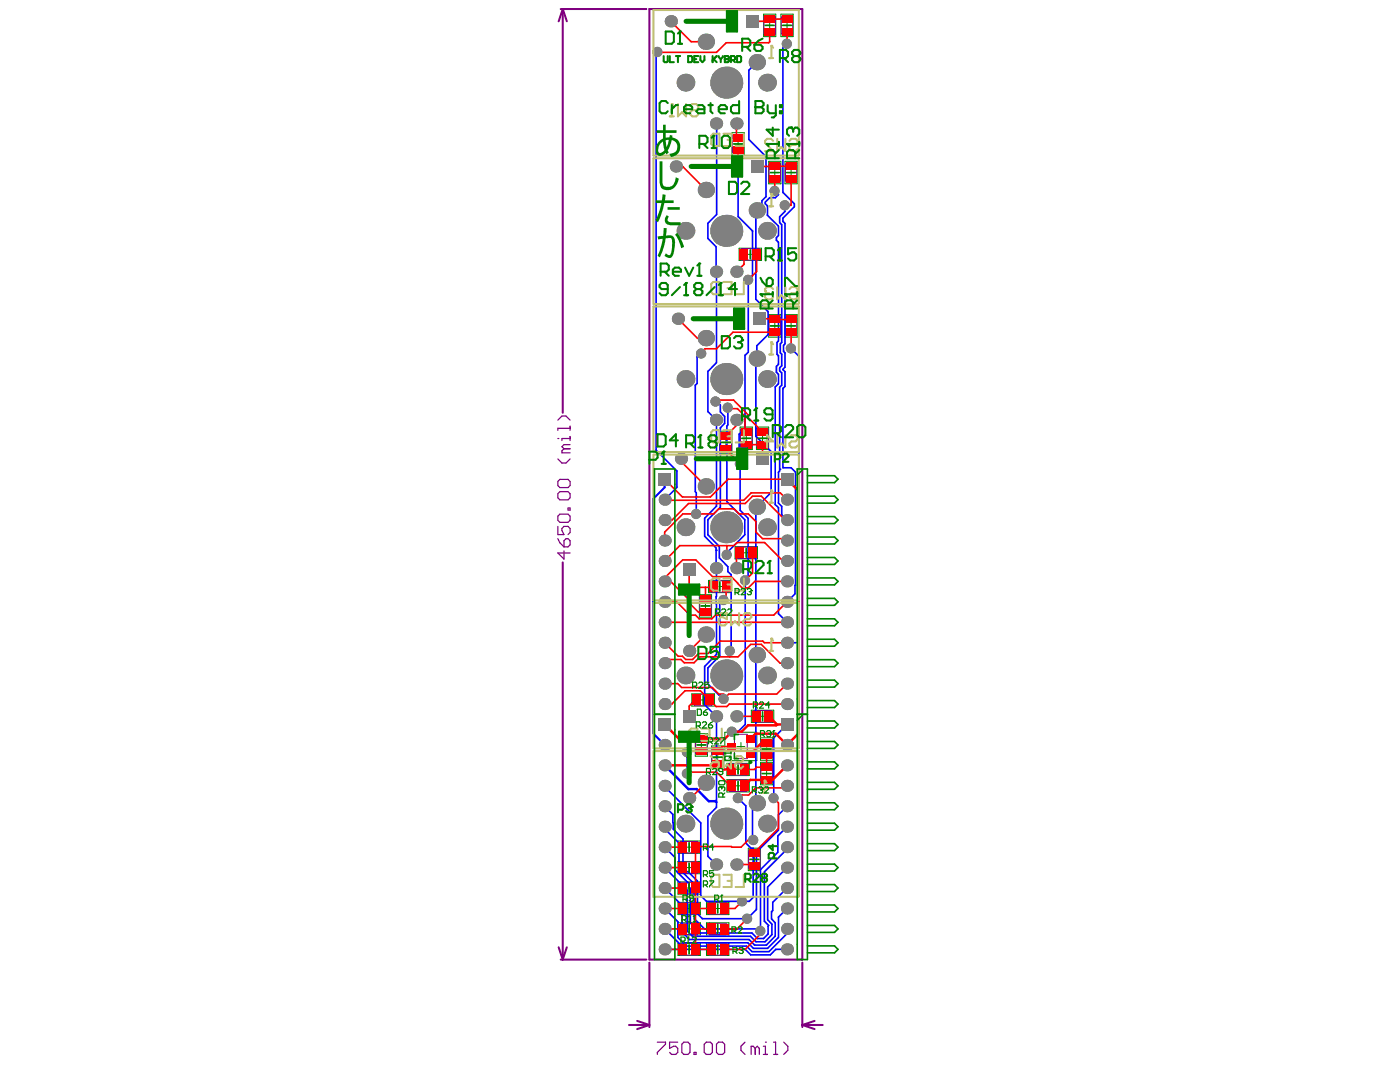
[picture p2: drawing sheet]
<svg xmlns="http://www.w3.org/2000/svg" width="267mm" height="203mm" viewBox="0 0 267 203" stroke-linecap="round" stroke-linejoin="round" font-family="sans-serif">
<g fill="none" stroke="#800080" stroke-width=".39">
<path d="M107 1.7h16.3M107.3 1.7l.8 2.4M107.3 1.7l-.7 2.4M107.3 1.7v77M123.9 1.7h29.1v181.2h-29.1zM107.3 107.2v75.7M106.6 180.6l.7 2.3M107 182.9h16.3M108.1 180.6l-.8 2.3M120 195.4h3.9M121.5 194.6l2.4 .8M123.9 183.5v12.3"/>
<path d="M123.9 195.4l-2.4 .8M153 183.5v12.3M153 195.4h3.9M153 195.4l2.4 .8M155.4 194.6l-2.4 .8"/>
</g>
<g fill="none" stroke="#008000" stroke-width=".19">
<path d="M145.7 2.7h2.3v4.3h-2.3zM146 4.8h1.6M146.8 4.1v1.5M149 2.7h2.3v4.3h-2.3zM149.3 4.8h1.6M150.1 4.1v1.5M139.6 25.3h2.4v4.3h-2.4zM140 27.4h1.6M140.8 26.7v1.5M146.6 30.8h2.4v4.2h-2.4zM147 32.9h1.6M147.8 32.1v1.6"/>
<path d="M149.7 30.8h2.4v4.2h-2.4zM150.1 32.9h1.6M150.9 32.1v1.6M141 47.3h4.3v2.4h-4.3zM142.3 48.5h1.6M143.1 47.7v1.6M146.6 60h2.4v4.3h-2.4zM149.7 60h2.4v4.3h-2.4zM147 62.1h1.6M147.8 61.3v1.6M150.1 62.1h1.6M150.9 61.3v1.6"/>
<path d="M137.3 82.2h2.3v4.3h-2.3zM137.7 84.3h1.5M138.5 83.6v1.5M141.2 81.4h2.3v4.3h-2.3zM141.6 83.6h1.5M142.3 82.8v1.5M144.3 81.4h2.3v4.3h-2.3zM144.7 83.6h1.5M145.5 82.8v1.5M133.4 113.4h2.3v4.2h-2.3zM133.8 115.5h1.5M134.6 114.7v1.6"/>
<path d="M135.2 110.6h4.2v2.4h-4.2zM136.5 111.8h1.6M137.3 111v1.6M140.2 104.2h4.3v2.3h-4.3zM141.6 105.4h1.5M142.3 104.6v1.6M132 132.3h4.3v2.3h-4.3zM132.6 139.9h2.4v4.2h-2.4zM133.4 133.4h1.5M134.1 132.6v1.6M138.3 139.6h6.1v5.4h-6.1zM143.3 135.4h4.3v2.3h-4.3z"/>
<path d="M144.7 136.5h1.5M145.5 135.8v1.5M133 142h1.6M133.8 141.2v1.6M135.7 142.2h2.4v4.3h-2.4zM136.1 144.3h1.6M136.9 143.6v1.5M138.7 145.5h4.2v2.3h-4.2zM138.7 148.6h4.2v2.4h-4.2zM140 149.8h1.6M140 146.7h1.6M140.6 142.3h1.5"/>
<path d="M140.8 145.9v1.6M140.8 149v1.6M141.3 141.5v1.6M145.1 145.3h2.3v4.3h-2.3zM145.1 140.6h2.3v4.3h-2.3zM145.5 147.5h1.5M145.5 142.8h1.5M146.2 142v1.6M146.2 146.7v1.5M129.3 160.3h4.3v2.4h-4.3zM129.3 164.2h4.3v2.3h-4.3zM129.3 168.1h4.3v2.3h-4.3z"/>
<path d="M129.3 172h4.3v2.3h-4.3zM129.3 175.9h4.3v2.3h-4.3zM129.3 179.8h4.3v2.3h-4.3zM130.7 173.2h1.5M130.7 177.1h1.5M130.7 169.3h1.5M130.7 165.4h1.5M130.7 161.5h1.5M131.5 160.7v1.6M131.5 164.6v1.6M131.5 168.5v1.6M131.5 172.4v1.6"/>
<path d="M131.5 176.3v1.5M134.8 172h4.2v2.3h-4.2zM134.8 175.9h4.2v2.3h-4.2zM134.8 179.8h4.2v2.3h-4.2zM136.1 173.2h1.6M136.1 177.1h1.6M136.9 172.4v1.6M136.9 176.3v1.5M142.7 161.7h2.4v4.3h-2.4zM143.1 163.8h1.6M143.9 163v1.6M130.7 181h1.5"/>
<path d="M131.5 180.2v1.5M136.1 181h1.6M136.9 180.2v1.5"/>
</g>
<g fill="none" stroke="#800080" stroke-width=".19">
<path d="M145.7 3.2h2.2v3.3h-2.2zM149 3.2h2.2v3.3h-2.2zM139.7 25.8h2.2v3.3h-2.2zM146.7 31.3h2.2v3.2h-2.2zM149.8 31.3h2.2v3.2h-2.2zM141.5 47.4h3.3v2.2h-3.3zM146.7 60.5h2.2v3.3h-2.2zM149.8 60.5h2.2v3.3h-2.2zM137.4 82.7h2.1v3.3h-2.1zM141.3 81.9h2.1v3.3h-2.1zM144.4 81.9h2.1v3.3h-2.1zM133.5 113.9h2.2v3.2h-2.2z"/>
<path d="M135.7 110.7h3.2v2.2h-3.2zM140.7 104.3h3.3v2.2h-3.3zM132.5 132.3h3.3v2.2h-3.3zM140.1 140h2.4v4.6h-2.4zM143.8 135.5h3.3v2.1h-3.3zM132.7 140.4h2.2v3.2h-2.2zM135.8 142.7h2.2v3.3h-2.2zM139.2 145.6h3.2v2.2h-3.2zM139.2 148.7h3.2v2.2h-3.2zM145.1 145.8h2.2v3.3h-2.2zM145.1 141.1h2.2v3.3h-2.2zM129.8 160.4h3.3v2.2h-3.3z"/>
<path d="M129.8 164.3h3.3v2.2h-3.3zM129.8 168.2h3.3v2.2h-3.3zM129.8 172.1h3.3v2.2h-3.3zM129.8 176h3.3v2.2h-3.3zM129.8 179.9h3.3v2.2h-3.3zM135.3 172.1h3.2v2.2h-3.2zM135.3 176h3.2v2.2h-3.2zM135.3 179.9h3.2v2.2h-3.2zM142.8 162.2h2.2v3.3h-2.2z"/>
</g>
<g fill="none" stroke="#800080" stroke-width=".23">
<path d="M106.4 83.6h.1M106.4 87.5l.8 .8h.8l.7-.8M106.4 80.1l.8-.8h.8l.7 .8M106.8 91.4h1.6l.3 .4v.8l-.3 .3h-1.6l-.4-.3v-.8zM106.8 93.7h1.6l.3 .4v.8l-.3 .4h-1.6l-.4-.4v-.8zM106.8 98h1.6l.3 .4v.8l-.3 .4h-1.6l-.4-.4v-.8zM107.6 85.5l-.4 .4v.4h1.5M107.6 85.5h1.1M108.4 96.8h.3v.4h-.3zM108.7 81.3v.7M108.7 83.2v.8M108.7 81.6h-2.3v.4"/>
<path d="M108.7 83.6h-1.5v.4M108.7 84.8h-1.1l-.4 .3 .4 .4M106.4 102.7l.4 .8 .8 .7M106.4 100.3v1.6h1.2l-.4-.8v-.4l.4-.4h.8l.3 .4v.8l-.3 .4M107.6 105v1.6l-1.2-1.2h2.3M108 102.7h.4l.3 .4v.8l-.3 .3h-.8v-1.1zM125.4 198.7h1.5v.3l-1.5 1.6v.4M129.3 198.7h-1.6v1.1l.8-.4h.4l.4 .4v.8l-.4 .4h-.8l-.4-.4M130.4 198.7h.8l.4 .3v1.6l-.4 .4h-.8l-.3-.4v-1.6zM134.7 198.7h.8l.4 .3v1.6l-.4 .4h-.8l-.4-.4v-1.6zM137.1 198.7h.7l.4 .3v1.6l-.4 .4h-.7l-.4-.4v-1.6zM142.1 198.7l-.8 .7v.8l.8 .8"/>
<path d="M144.1 199.8l-.4-.4h-.4v1.6M144.1 199.8v1.2M144.1 199.8l.3-.4 .4 .4v1.2M145.6 199.4h.4v1.6M146 198.7h.1M147.6 198.7h.3v2.3M149.5 198.7l.8 .7v.8l-.8 .8M132.4 200.6h.4v.4h-.4zM145.6 201h.8M147.6 201h.7"/>
</g>
<g fill="none" stroke="#00f" stroke-width=".31">
<path d="M125.4 9.9l-.2 .3M133 73.1l-.4 .3M133.6 67.2v.2M132.6 93.7l.2 .2M136.6 115l.1 .1M136.7 113.7l-.1 .1M137.1 132.5h.4M126.8 149.8v.1M126.8 157.6v.4M128.3 156.8l.1 1.3M136.7 152.9v1M129.3 178.7l1 1"/>
<path d="M130.1 177.7l1.4 1.4M130.3 165.5l.7 .7h.3M131.5 168.5v.7l.2 .2M133.1 174.2l.9 .9"/>
</g>
<path d="M136.5 152.7l.2 .2" fill="none" stroke="#00f" stroke-width=".47"/>
<circle cx="136.6" cy="108.3" r=".16" fill="#00f"/>
<path d="M136.6 104.4v.5M137.2 104.2v.9" fill="none" stroke="#00f" stroke-width=".31"/>
<circle cx="136.6" cy="104.9" r=".16" fill="#00f"/>
<g fill="none" stroke="#00f" stroke-width=".31">
<path d="M136.6 23.5l.1 .2M146.1 37.5l-.8 .8v.9M146.8 37.7l-.8 .8v.3l.4 .4M136.6 51.8l.1 .1M144.4 40.1l-.2 .2M137.4 78.5l.8 .9M138.8 77.7h.1M142.7 67.1l-.6 .6M144.4 68.4l-.2 .1M138.2 80.7l-.8 .9M138.8 81l-.1 .2M149.1 96.5v1.6"/>
<path d="M138.8 109l.7 .5M142.7 110.1l-.5 .5M139.6 139.5h1.2M144.2 124.7l.2 .2-.2 .2M143.6 160l.1 .1M144.2 152.9l.2 .2-.8 .9M143.2 178.5l1 1M143.3 161.7h.4M143.4 177.8l1.1 1.1M143.7 171.1l-.8 .7M145.8 175.6l.8 .8-.1 .2M146.4 175.3l.8 .9"/>
<path d="M146.5 178l-.8 .9M147.2 178.2l-1.3 1.3M147.4 172v1.6l-.2 .2M142.2 181l1 1M148 181h2.1"/>
</g>
<circle cx="148.7" cy="89.4" r=".16" fill="#00f"/>
<g fill="none" stroke="#00f" stroke-width=".31">
<path d="M125.2 10.2v75.6l3.9 4v3.1l-2.3 2.3M144.4 11.9l-1.5 1.5v13.2l3.2 3.3v7.6M150.1 8.3l-.8 .8v27.6l2.2 2.2v.5l-2.2 2.2v.6l.4 .4v22.9l-.2 .3v1.2l.2 .3v2.7l-.4 .4 .4 .4v2.9l-.4 .3v15.2h1.6l.9 .8v21.5l-.2 .1v1.6l-1.5 1.5M136.7 23.7v17.2l-1.7 1.7v2.8l1.6 1.6v4.8M140.8 31.5v9.8l2.8 2.7v8.5l-.9 .9v13.7M145.3 39.2l-.9 .9M146.4 39.2v1.8l2.1 2.1v1.8l-.4 .4v.5l.4 .4v18.8l-.3 .3v2.2l.3 .3v1.6l-.4 .4v1.2l.4 .4v1.7l-.6 .7v22.4l.6 .6v20.2l1.6 1.6M147.8 36.4l.7 .7-.6 .6h-1.1M150.7 38.9l.2 .2h-1.2v1.2l-1 1v1.1l.4 .4v22.5l-.3 .2v1.8l.3 .2v2.2l-.4 .4v.6l.4 .4v2.3l-.4 .4v15.9l-.2 .3v5.9l.6 .6M136.7 51.9v17.2l-1.7 1.7v7.6l1.7 1.7v16.4l-2.3 2.3v3.4l2.2 2.2M144.2 40.3v16.8l2.3 2.3v4.4l-2.1 2.1v2.5M132.6 73.4v20.3"/>
<path d="M133.6 67.4l-.6 .6v5.1M137.3 77.1l.1 1.4M138.2 79.4v1.3M138.8 77.7v3.3M142.1 67.7v13.9l-1.1 1.2v5M144.2 68.5v14.7l2.9 2.9v7.8l-2.9 2.9v27.9M150.9 66.4l1.5 1.5-.1 54.8-.2-.2h-2M132.8 93.9v4.1M137.4 81.6v15.1l-2.4 2.4v2.8l2.2 2.3M138.7 81.2v14.4l3.4 3.5v2.8l-3.4 3.5v.4M141.2 88.4v8.9l1.5 1.5v11.3M149.1 98.1l1 1"/>
<path d="M136.6 104.9l.1 8.8M136.6 113.8v1.2M136.7 115.1v9.6l-2.3 2.3v7.3l2.3 2.3v16.3M137.2 105.2v1.1l1.6 1.7v1M137.3 115.1v9.9l-2.3 2.3v3.1l2.1 2.1M139.5 109.5v14.3M142.2 110.6v27.5l-1.4 1.4M144.2 125.1v27.8M150.1 138.1l-2.5 2.5v11.5M126.8 153.7l1.5 1.5v1.6M126.8 149.9l6.9 6.9v13.9l1.1 1.1h8.1M128.4 158.1l1.9 1.8v5.6"/>
<path d="M131.1 143.4v4.1M136.7 153.9l-1.7 1.7v7.6l1.6 1.6M140.8 152.1l1.5 1.5v7.1l1 1M143.6 154v6M150.1 153.7l-1.6 1.6v2.9l-4.2 4.3v10.9l-1.8 1.7h-8.5M150.1 157.6l-1.7 1.7v3.2l-3.3 3.3v11.7l-.4-.4h-10.3l-2-2v-6.6l-2.9-2.9v-4.9l-2.7-2.7M126.8 161.5l1.9 1.9v2.4l2.8 2.7M126.8 173.2l2.5 2.5v3M126.8 165.4l4.3 4.3v7.8l1 1h11.1M126.8 177.1l3.3 3.2h12.3l1 1.1h3.3l3.4-3.4v-.9M126.8 169.3l3.3 3.3v5.1M131.3 166.2l1.8 1.8v6.2"/>
<path d="M131.7 169.4v6.5l1.9 1.9h9.8M143.7 161.7v9.4M144.2 179.5h1.7M144.5 178.9h1.2M146.5 176.6v1.4M147.2 173.8v1.4l.7 .7v2.5l-1.7 1.7h-2.3l-1-1h-11.4M147.2 176.2v2M150.1 173.2l-1.6 1.6v3.9l-2.1 2.1h-2.7l-1-1.1h-12.4M150.1 165.4l-3.7 3.7v6.2M150.1 161.5v.4l-4.3 4.3v9.4M150.1 169.3l-2.7 2.7M126.8 181h15.4"/>
<path d="M148 181l-1.1 1h-3.7"/>
</g>
<path d="M126.8 91.3v1.6l-2.2 2.2v44.7l2.2 2.2" fill="none" stroke="#00f" stroke-width=".39"/>
<path d="M126.8 145.9l4.5 4.5h1.6l2.3 2.3h1.3" fill="none" stroke="#00f" stroke-width=".47"/>
<g fill="#808080">
<circle cx="140.8" cy="152.1" r=".97"/>
<circle cx="141.5" cy="171.8" r=".97"/>
<circle cx="142.5" cy="175.1" r=".97"/>
<circle cx="145" cy="177.5" r=".97"/>
<circle cx="143.7" cy="160.1" r=".97"/>
<circle cx="140.8" cy="31.5" r=".97"/>
<circle cx="142.7" cy="53.4" r=".97"/>
<circle cx="141.1" cy="88.4" r=".97"/>
<circle cx="139.6" cy="139.5" r=".97"/>
<circle cx="147.6" cy="152.1" r=".97"/>
<circle cx="142.1" cy="110.6" r=".97"/>
<circle cx="131" cy="143.4" r=".97"/>
<circle cx="131" cy="147.5" r=".97"/>
<circle cx="150.1" cy="8.3" r=".97"/>
<circle cx="138" cy="114.4" r=".97"/>
<circle cx="138" cy="133.2" r=".97"/>
<circle cx="138.6" cy="105.8" r=".97"/>
<circle cx="139.2" cy="124.1" r=".97"/>
<circle cx="138.8" cy="77.7" r=".97"/>
<circle cx="136.5" cy="76.5" r=".97"/>
<circle cx="150.9" cy="66.4" r=".97"/>
<circle cx="132.8" cy="98" r=".97"/>
<circle cx="133.8" cy="67.4" r=".97"/>
<circle cx="147.8" cy="36.4" r=".97"/>
<circle cx="149.7" cy="39.1" r=".97"/>
<circle cx="125.4" cy="9.9" r=".97"/>
<circle cx="126.8" cy="169.3" r="1.15"/>
<circle cx="126.8" cy="153.7" r="1.15"/>
<circle cx="126.8" cy="122.5" r="1.15"/>
<circle cx="126.8" cy="106.9" r="1.15"/>
<circle cx="128" cy="4.1" r="1.17"/>
<circle cx="150.1" cy="169.3" r="1.15"/>
<circle cx="150.1" cy="153.7" r="1.15"/>
<circle cx="150.1" cy="122.5" r="1.15"/>
<circle cx="150.1" cy="106.9" r="1.15"/>
<circle cx="126.8" cy="181" r="1.15"/>
<circle cx="126.8" cy="177.1" r="1.15"/>
<circle cx="126.8" cy="173.2" r="1.15"/>
<circle cx="126.8" cy="165.4" r="1.15"/>
<circle cx="130.8" cy="157" r="1.69"/>
<circle cx="131.5" cy="152.1" r="1.17"/>
<circle cx="126.8" cy="161.5" r="1.15"/>
<circle cx="126.8" cy="157.6" r="1.15"/>
<circle cx="126.8" cy="145.9" r="1.15"/>
<circle cx="126.8" cy="142" r="1.15"/>
<circle cx="130.8" cy="128.8" r="1.69"/>
<circle cx="126.8" cy="134.2" r="1.15"/>
<circle cx="126.8" cy="130.3" r="1.15"/>
<circle cx="131.5" cy="124.1" r="1.17"/>
<circle cx="126.8" cy="118.6" r="1.15"/>
<circle cx="126.8" cy="114.7" r="1.15"/>
<circle cx="126.8" cy="110.8" r="1.15"/>
<circle cx="126.8" cy="103" r="1.15"/>
<circle cx="126.8" cy="99.1" r="1.15"/>
<circle cx="126.8" cy="95.2" r="1.15"/>
<circle cx="130.8" cy="72.3" r="1.69"/>
<circle cx="129.3" cy="60.8" r="1.17"/>
<circle cx="130.8" cy="44" r="1.69"/>
<circle cx="128.9" cy="31.7" r="1.17"/>
<circle cx="130.8" cy="15.8" r="1.69"/>
<circle cx="140.5" cy="164.8" r="1.17"/>
<circle cx="136.6" cy="164.8" r="1.17"/>
<circle cx="138.5" cy="157" r="3.1"/>
<circle cx="144.4" cy="153.1" r="1.56"/>
<circle cx="140.5" cy="136.5" r="1.17"/>
<circle cx="136.6" cy="136.5" r="1.17"/>
<circle cx="140.5" cy="108.3" r="1.17"/>
<circle cx="136.6" cy="108.3" r="1.17"/>
<circle cx="144.4" cy="96.6" r="1.56"/>
<circle cx="140.5" cy="80" r="1.17"/>
<circle cx="136.6" cy="80" r="1.17"/>
<circle cx="138.5" cy="72.3" r="3.1"/>
<circle cx="144.4" cy="68.4" r="1.56"/>
<circle cx="138.5" cy="44" r="3.1"/>
<circle cx="144.4" cy="40.1" r="1.56"/>
<circle cx="140.5" cy="23.5" r="1.17"/>
<circle cx="136.6" cy="23.5" r="1.17"/>
<circle cx="150.1" cy="177.1" r="1.15"/>
<circle cx="150.1" cy="181" r="1.15"/>
<circle cx="150.1" cy="165.4" r="1.15"/>
<circle cx="150.1" cy="173.2" r="1.15"/>
<circle cx="150.1" cy="157.6" r="1.15"/>
<circle cx="150.1" cy="161.5" r="1.15"/>
<circle cx="150.1" cy="142" r="1.15"/>
<circle cx="150.1" cy="145.9" r="1.15"/>
<circle cx="150.1" cy="134.2" r="1.15"/>
<circle cx="150.1" cy="130.3" r="1.15"/>
<circle cx="150.1" cy="118.6" r="1.15"/>
<circle cx="150.1" cy="114.7" r="1.15"/>
<circle cx="150.1" cy="110.8" r="1.15"/>
<circle cx="150.1" cy="103" r="1.15"/>
<circle cx="150.1" cy="99.1" r="1.15"/>
<circle cx="150.1" cy="95.2" r="1.15"/>
<circle cx="126.8" cy="149.8" r="1.15"/>
<circle cx="126.8" cy="126.4" r="1.15"/>
<circle cx="130.8" cy="100.5" r="1.69"/>
<circle cx="129.9" cy="87.4" r="1.17"/>
<circle cx="138.5" cy="128.8" r="3.1"/>
<circle cx="144.4" cy="124.9" r="1.56"/>
<circle cx="138.5" cy="100.5" r="3.1"/>
<circle cx="140.5" cy="51.8" r="1.17"/>
<circle cx="136.6" cy="51.8" r="1.17"/>
<circle cx="138.5" cy="15.8" r="3.1"/>
<circle cx="144.4" cy="11.9" r="1.56"/>
<circle cx="150.1" cy="149.8" r="1.15"/>
<circle cx="150.1" cy="126.4" r="1.15"/>
<circle cx="146.3" cy="157" r="1.69"/>
<circle cx="146.3" cy="128.8" r="1.69"/>
<circle cx="134.6" cy="121" r="1.56"/>
<circle cx="134.6" cy="92.7" r="1.56"/>
<circle cx="146.3" cy="72.3" r="1.69"/>
<circle cx="146.3" cy="44" r="1.69"/>
<circle cx="134.6" cy="36.2" r="1.56"/>
<circle cx="146.3" cy="15.8" r="1.69"/>
<circle cx="134.6" cy="8" r="1.56"/>
<circle cx="134.6" cy="149.2" r="1.56"/>
<circle cx="146.3" cy="100.5" r="1.69"/>
<circle cx="134.6" cy="64.5" r="1.56"/>
</g>
<g fill="#808080">
<path d="M125.6 136.9h2.4v2.4h-2.4z" fill-rule="evenodd"/>
<path d="M125.6 90.2h2.4v2.3h-2.4z" fill-rule="evenodd"/>
<path d="M142.3 2.9h2.4v2.3h-2.4z" fill-rule="evenodd"/>
<path d="M149 136.9h2.3v2.4h-2.3z" fill-rule="evenodd"/>
<path d="M149 90.2h2.3v2.3h-2.3z" fill-rule="evenodd"/>
<path d="M130.3 135.4h2.3v2.3h-2.3z" fill-rule="evenodd"/>
<path d="M130.3 107.3h2.3v2.4h-2.3z" fill-rule="evenodd"/>
<path d="M143.7 59.6h2.3v2.3h-2.3z" fill-rule="evenodd"/>
<path d="M143.3 30.6h2.4v2.3h-2.4z" fill-rule="evenodd"/>
<path d="M144.3 86.3h2.3v2.3h-2.3z" fill-rule="evenodd"/>
</g>
<g fill="none" stroke="#f00" stroke-width=".31">
<path d="M128 4.1l3.8 3.9h2.8M146.8 6v2l-.2 .2h-8.1l-1.8 1.8h-11.3M150.1 3.6h-3.3l-.4 .5h-2.9M150.1 6v2.3M128.9 31.7h1.3l4.4 4.5M140.5 23.5v2.4l.3 .3M140.8 28.6v2.9M147.8 34.1v2.3M150.9 31.7h-6.4M150.9 34.1v5h-1.2M141.9 48.5v1.9l-1.4 1.4M144.3 48.5v3.3l-1.6 1.6"/>
<path d="M129.3 60.8l3.7 3.7h1.6M136.5 76.5l.3-.2h3.1l2.8 2.8v.5l2.8 2.7M138.8 77.7l-.1 .2h2l1.4 1.5v2.7l.2 .2M144.9 60.8l6 .1M147.8 63.3h-8l-3.1 3.2h-2.2l-.7 .7v.2M150.9 63.3v3.1M126.8 95.2l.1 .2h15l1.4-1.4h5.5l1.3 1.2M126.8 99.1h1.4l3.1-3.1h10.9l1.4-1.4h1.6l4.6 4.5h.3M126.8 91.3l3.4 3.4h5.3l3.4-3.4h11.2M129.9 87.4v.6l4.7 4.7M138.5 85.5v.2l2.7 2.7M140.5 80v1.1l-2 2.1"/>
<path d="M142.3 84.8h3.2v2.6M126.8 103v-1.6l3.5-3.4h5.8l1-1h2.9l1 1h1.7l1.5 1.4v2l1.3 1.3h4.2l.4 .3M126.8 114.7h2.3l2.5 2.6h1.1l.7 .7h2.4l.7-.7h11.1l2.5-2.6M126.8 118.6h23.3M127.1 106.6l2.6-2.6h10.3l.6-.6h5.2l3.5 3.5h.8M131.5 108.5v3.5h4.4l.2-.2M134.6 112v1.7M138.5 111.8v2.1l-.5 .5M138.7 104v1.8M141.1 105.4l-.6 .6v2.3M143.6 105.4v3.8l-1.4 1.4M150.1 110.8h-6.1l-1.3 1.3h-1.1l-2.1-2.2h-3.6l-3.2-3.2h-2.5l-3.4 3.5v.6h1.1l3.6 3.6v.5l1.7 1.8h1.4"/>
<path d="M126.8 134.2h1.4l2.5-2.5h2.9l3 3h2.1l.4-.5h11M126.8 126.4l.7-.7h2.4l.6 .6h1.9l1.1-1.1h7.3l2.4-2.4h2l3.6 3.6h1.3M126.8 122.5l2.6 2.6h.8l.6 .6h1.3l1.1-1.1h1.8l2.4-2.4h8.1l.3 .3h4.3M126.8 130.3h2.5l.7 .8h5.9l1.2 1.2h1M132.6 133.4l-1.1 1.2v1.9M134.6 121l-3.1 3.1M139 132.3l-.9 .9M139.2 124.1v1.1M140.5 136.5h3.8M150.1 130.3l-1.9 2h-9.2M131.1 147.5l.2-.3h5.4l2.6 2.6h.3M134.6 149.2l-2.8 2.9h-.3"/>
<path d="M139.5 142.3h-1.8l-.9 .9h-5.6M146.2 144v2.2h-1.9l-.4 .5h-1.9M147.6 152.1l.9 .9v4.9l-4.6 4.7M150.1 149.8l-.4 .4h-5.5l-1.4 1.3h-1.2l-.6 .6h-.2M126.8 161.5h3.5M126.8 173.2h3.5M126.8 169.3h3.5M126.8 165.4h3.5M126.8 177.1h3.5M132.7 173.2h3M132.7 177.1h3M140.5 164.8h3.2l.2 .2"/>
<path d="M141.6 171.8l-1.4 1.4h-2.1M142.5 175.1l-1.9 2h-2.5M143.7 160.1h-1l-1.3 1.4h-1.8l-.1-.1h-6.7l-.1 .1v19.5h3M145.4 177.7l-3.2 3.3h-4.1M126.8 181h3.5"/>
</g>
<path d="M150.1 91.3l2.2 2.2v46.3l-2.2 2.2-2.1-2.1h-3.9l-1 .9M127.1 106.6l-.3 .3M126.8 138.1l2.7 2.7h8.8l1.3-1.3h1.9l1.2-1.2h5.4l.1-.2M146.7 136.5l1.5 1.6M148.2 138.1h1.9M126.8 145.9h9.8l.3-.4 1.1 1.2h1.6M146.2 141.6h-.9l-2.2 2.2M150.1 145.9l-2.7 2.8h-4.3l-1.1 1.1" fill="none" stroke="#f00" stroke-width=".47"/>
<g fill="#808080">
<circle cx="140.8" cy="152.1" r=".97"/>
<circle cx="141.5" cy="171.8" r=".97"/>
<circle cx="142.5" cy="175.1" r=".97"/>
<circle cx="145" cy="177.5" r=".97"/>
<circle cx="143.7" cy="160.1" r=".97"/>
<circle cx="140.8" cy="31.5" r=".97"/>
<circle cx="142.7" cy="53.4" r=".97"/>
<circle cx="141.1" cy="88.4" r=".97"/>
<circle cx="139.6" cy="139.5" r=".97"/>
<circle cx="147.6" cy="152.1" r=".97"/>
<circle cx="142.1" cy="110.6" r=".97"/>
<circle cx="131" cy="143.4" r=".97"/>
<circle cx="131" cy="147.5" r=".97"/>
<circle cx="150.1" cy="8.3" r=".97"/>
<circle cx="138" cy="114.4" r=".97"/>
<circle cx="138" cy="133.2" r=".97"/>
<circle cx="138.6" cy="105.8" r=".97"/>
<circle cx="139.2" cy="124.1" r=".97"/>
<circle cx="138.8" cy="77.7" r=".97"/>
<circle cx="136.5" cy="76.5" r=".97"/>
<circle cx="150.9" cy="66.4" r=".97"/>
<circle cx="132.8" cy="98" r=".97"/>
<circle cx="133.8" cy="67.4" r=".97"/>
<circle cx="147.8" cy="36.4" r=".97"/>
<circle cx="149.7" cy="39.1" r=".97"/>
<circle cx="125.4" cy="9.9" r=".97"/>
<circle cx="126.8" cy="169.3" r="1.15"/>
<circle cx="126.8" cy="153.7" r="1.15"/>
<circle cx="126.8" cy="122.5" r="1.15"/>
<circle cx="126.8" cy="106.9" r="1.15"/>
<circle cx="128" cy="4.1" r="1.17"/>
<circle cx="150.1" cy="169.3" r="1.15"/>
<circle cx="150.1" cy="153.7" r="1.15"/>
<circle cx="150.1" cy="122.5" r="1.15"/>
<circle cx="150.1" cy="106.9" r="1.15"/>
<circle cx="126.8" cy="181" r="1.15"/>
<circle cx="126.8" cy="177.1" r="1.15"/>
<circle cx="126.8" cy="173.2" r="1.15"/>
<circle cx="126.8" cy="165.4" r="1.15"/>
<circle cx="130.8" cy="157" r="1.69"/>
<circle cx="131.5" cy="152.1" r="1.17"/>
<circle cx="126.8" cy="161.5" r="1.15"/>
<circle cx="126.8" cy="157.6" r="1.15"/>
<circle cx="126.8" cy="145.9" r="1.15"/>
<circle cx="126.8" cy="142" r="1.15"/>
<circle cx="130.8" cy="128.8" r="1.69"/>
<circle cx="126.8" cy="134.2" r="1.15"/>
<circle cx="126.8" cy="130.3" r="1.15"/>
<circle cx="131.5" cy="124.1" r="1.17"/>
<circle cx="126.8" cy="118.6" r="1.15"/>
<circle cx="126.8" cy="114.7" r="1.15"/>
<circle cx="126.8" cy="110.8" r="1.15"/>
<circle cx="126.8" cy="103" r="1.15"/>
<circle cx="126.8" cy="99.1" r="1.15"/>
<circle cx="126.8" cy="95.2" r="1.15"/>
<circle cx="130.8" cy="72.3" r="1.69"/>
<circle cx="129.3" cy="60.8" r="1.17"/>
<circle cx="130.8" cy="44" r="1.69"/>
<circle cx="128.9" cy="31.7" r="1.17"/>
<circle cx="130.8" cy="15.8" r="1.69"/>
<circle cx="140.5" cy="164.8" r="1.17"/>
<circle cx="136.6" cy="164.8" r="1.17"/>
<circle cx="138.5" cy="157" r="3.1"/>
<circle cx="144.4" cy="153.1" r="1.56"/>
<circle cx="140.5" cy="136.5" r="1.17"/>
<circle cx="136.6" cy="136.5" r="1.17"/>
<circle cx="140.5" cy="108.3" r="1.17"/>
<circle cx="136.6" cy="108.3" r="1.17"/>
<circle cx="144.4" cy="96.6" r="1.56"/>
<circle cx="140.5" cy="80" r="1.17"/>
<circle cx="136.6" cy="80" r="1.17"/>
<circle cx="138.5" cy="72.3" r="3.1"/>
<circle cx="144.4" cy="68.4" r="1.56"/>
<circle cx="138.5" cy="44" r="3.1"/>
<circle cx="144.4" cy="40.1" r="1.56"/>
<circle cx="140.5" cy="23.5" r="1.17"/>
<circle cx="136.6" cy="23.5" r="1.17"/>
<circle cx="150.1" cy="177.1" r="1.15"/>
<circle cx="150.1" cy="181" r="1.15"/>
<circle cx="150.1" cy="165.4" r="1.15"/>
<circle cx="150.1" cy="173.2" r="1.15"/>
<circle cx="150.1" cy="157.6" r="1.15"/>
<circle cx="150.1" cy="161.5" r="1.15"/>
<circle cx="150.1" cy="142" r="1.15"/>
<circle cx="150.1" cy="145.9" r="1.15"/>
<circle cx="150.1" cy="134.2" r="1.15"/>
<circle cx="150.1" cy="130.3" r="1.15"/>
<circle cx="150.1" cy="118.6" r="1.15"/>
<circle cx="150.1" cy="114.7" r="1.15"/>
<circle cx="150.1" cy="110.8" r="1.15"/>
<circle cx="150.1" cy="103" r="1.15"/>
<circle cx="150.1" cy="99.1" r="1.15"/>
<circle cx="150.1" cy="95.2" r="1.15"/>
<circle cx="126.8" cy="149.8" r="1.15"/>
<circle cx="126.8" cy="126.4" r="1.15"/>
<circle cx="130.8" cy="100.5" r="1.69"/>
<circle cx="129.9" cy="87.4" r="1.17"/>
<circle cx="138.5" cy="128.8" r="3.1"/>
<circle cx="144.4" cy="124.9" r="1.56"/>
<circle cx="138.5" cy="100.5" r="3.1"/>
<circle cx="140.5" cy="51.8" r="1.17"/>
<circle cx="136.6" cy="51.8" r="1.17"/>
<circle cx="138.5" cy="15.8" r="3.1"/>
<circle cx="144.4" cy="11.9" r="1.56"/>
<circle cx="150.1" cy="149.8" r="1.15"/>
<circle cx="150.1" cy="126.4" r="1.15"/>
<circle cx="146.3" cy="157" r="1.69"/>
<circle cx="146.3" cy="128.8" r="1.69"/>
<circle cx="134.6" cy="121" r="1.56"/>
<circle cx="134.6" cy="92.7" r="1.56"/>
<circle cx="146.3" cy="72.3" r="1.69"/>
<circle cx="146.3" cy="44" r="1.69"/>
<circle cx="134.6" cy="36.2" r="1.56"/>
<circle cx="146.3" cy="15.8" r="1.69"/>
<circle cx="134.6" cy="8" r="1.56"/>
<circle cx="134.6" cy="149.2" r="1.56"/>
<circle cx="146.3" cy="100.5" r="1.69"/>
<circle cx="134.6" cy="64.5" r="1.56"/>
</g>
<g fill="#808080">
<path d="M125.6 136.9h2.4v2.4h-2.4z" fill-rule="evenodd"/>
<path d="M125.6 90.2h2.4v2.3h-2.4z" fill-rule="evenodd"/>
<path d="M142.3 2.9h2.4v2.3h-2.4z" fill-rule="evenodd"/>
<path d="M149 136.9h2.3v2.4h-2.3z" fill-rule="evenodd"/>
<path d="M149 90.2h2.3v2.3h-2.3z" fill-rule="evenodd"/>
<path d="M130.3 135.4h2.3v2.3h-2.3z" fill-rule="evenodd"/>
<path d="M130.3 107.3h2.3v2.4h-2.3z" fill-rule="evenodd"/>
<path d="M143.7 59.6h2.3v2.3h-2.3z" fill-rule="evenodd"/>
<path d="M143.3 30.6h2.4v2.3h-2.4z" fill-rule="evenodd"/>
<path d="M144.3 86.3h2.3v2.3h-2.3z" fill-rule="evenodd"/>
</g>
<g fill="#f00">
<path d="M129.5 168.3h1.5v2h-1.5z" fill-rule="evenodd"/>
<path d="M132.8 140.1h2v1.5h-2z" fill-rule="evenodd"/>
<path d="M142.3 143.1h1.7v1.4h-1.7z" fill-rule="evenodd"/>
<path d="M142.3 140.1h1.6v1.4h-1.6z" fill-rule="evenodd"/>
<path d="M145.2 143.2h2v1.5h-2z" fill-rule="evenodd"/>
<path d="M145.2 140.8h2v1.6h-2z" fill-rule="evenodd"/>
<path d="M129.5 176.1h1.5v2h-1.5z" fill-rule="evenodd"/>
<path d="M129.5 180h1.5v2h-1.5z" fill-rule="evenodd"/>
<path d="M129.5 172.2h1.5v2h-1.5z" fill-rule="evenodd"/>
<path d="M129.5 164.4h1.5v2h-1.5z" fill-rule="evenodd"/>
<path d="M129.5 160.5h1.5v2h-1.5z" fill-rule="evenodd"/>
<path d="M132.8 142.4h2v1.5h-2z" fill-rule="evenodd"/>
<path d="M135.9 144.8h2v1.5h-2z" fill-rule="evenodd"/>
<path d="M135.9 142.4h2v1.5h-2z" fill-rule="evenodd"/>
<path d="M138.7 141.6h1.7v1.4h-1.7z" fill-rule="evenodd"/>
<path d="M138.8 145.7h1.6v2h-1.6z" fill-rule="evenodd"/>
<path d="M142.8 104.4h1.5v2h-1.5z" fill-rule="evenodd"/>
<path d="M145.2 145.5h2v1.5h-2z" fill-rule="evenodd"/>
<path d="M145.2 147.9h2v1.5h-2z" fill-rule="evenodd"/>
<path d="M145.9 135.6h1.5v2h-1.5z" fill-rule="evenodd"/>
<path d="M138.8 148.8h1.6v2h-1.6z" fill-rule="evenodd"/>
<path d="M131.9 168.3h1.5v2h-1.5z" fill-rule="evenodd"/>
<path d="M142.9 161.8h2v1.6h-2z" fill-rule="evenodd"/>
<path d="M137.4 84.8h2.1v1.5h-2.1z" fill-rule="evenodd"/>
<path d="M141.3 84h2.1v1.5h-2.1z" fill-rule="evenodd"/>
<path d="M141.3 81.6h2.1v1.5h-2.1z" fill-rule="evenodd"/>
<path d="M139.8 27.9h2v1.5h-2z" fill-rule="evenodd"/>
<path d="M139.8 25.5h2v1.5h-2z" fill-rule="evenodd"/>
<path d="M149.9 62.6h2v1.5h-2z" fill-rule="evenodd"/>
<path d="M146.8 62.6h2v1.5h-2z" fill-rule="evenodd"/>
<path d="M149.9 30.9h2v1.5h-2z" fill-rule="evenodd"/>
<path d="M146.8 30.9h2v1.5h-2z" fill-rule="evenodd"/>
<path d="M149.1 2.9h2v1.5h-2z" fill-rule="evenodd"/>
<path d="M131.9 176.1h1.5v1.9h-1.5z" fill-rule="evenodd"/>
<path d="M131.9 180h1.5v1.9h-1.5z" fill-rule="evenodd"/>
<path d="M131.9 172.2h1.5v1.9h-1.5z" fill-rule="evenodd"/>
<path d="M131.9 164.4h1.5v2h-1.5z" fill-rule="evenodd"/>
<path d="M131.9 160.5h1.5v2h-1.5z" fill-rule="evenodd"/>
<path d="M134.9 176.1h1.6v1.9h-1.6z" fill-rule="evenodd"/>
<path d="M137.3 176.1h1.6v2h-1.6z" fill-rule="evenodd"/>
<path d="M134.9 180h1.6v1.9h-1.6z" fill-rule="evenodd"/>
<path d="M137.3 180h1.6v2h-1.6z" fill-rule="evenodd"/>
<path d="M134.9 172.2h1.6v1.9h-1.6z" fill-rule="evenodd"/>
<path d="M137.3 172.2h1.6v2h-1.6z" fill-rule="evenodd"/>
<path d="M142.9 164.3h2v1.5h-2z" fill-rule="evenodd"/>
<path d="M141.2 145.7h1.6v2h-1.6z" fill-rule="evenodd"/>
<path d="M143.5 135.5h1.5v2h-1.5z" fill-rule="evenodd"/>
<path d="M134.6 132.4h1.5v2h-1.5z" fill-rule="evenodd"/>
<path d="M137.7 110.8h1.6v2h-1.6z" fill-rule="evenodd"/>
<path d="M135.3 110.8h1.6v2h-1.6z" fill-rule="evenodd"/>
<path d="M140.4 104.4h1.5v1.9h-1.5z" fill-rule="evenodd"/>
<path d="M137.4 82.4h2.1v1.5h-2.1z" fill-rule="evenodd"/>
<path d="M141.1 47.5h1.6v2h-1.6z" fill-rule="evenodd"/>
<path d="M143.6 47.5h1.5v2h-1.5z" fill-rule="evenodd"/>
<path d="M149.9 60.1h2v1.6h-2z" fill-rule="evenodd"/>
<path d="M146.8 60.1h2v1.6h-2z" fill-rule="evenodd"/>
<path d="M149.9 33.4h2v1.5h-2z" fill-rule="evenodd"/>
<path d="M146.8 33.4h2v1.5h-2z" fill-rule="evenodd"/>
<path d="M149.1 5.3h2v1.5h-2z" fill-rule="evenodd"/>
<path d="M141.2 148.8h1.6v2h-1.6z" fill-rule="evenodd"/>
<path d="M133.6 116h2v1.5h-2z" fill-rule="evenodd"/>
<path d="M144.4 84h2.1v1.5h-2.1z" fill-rule="evenodd"/>
<path d="M144.4 81.6h2.1v1.5h-2.1z" fill-rule="evenodd"/>
<path d="M145.8 2.9h2v1.5h-2z" fill-rule="evenodd"/>
<path d="M132.1 132.4h1.6v2h-1.6z" fill-rule="evenodd"/>
<path d="M133.6 113.5h2v1.5h-2z" fill-rule="evenodd"/>
<path d="M145.8 5.3h2v1.5h-2z" fill-rule="evenodd"/>
</g>
<path d="M124.7 1.9h27.7v27.7l-27.7 .1zM124.7 30.2h27.7v27.6l-.1 .2h-27.6zM124.7 58.4h27.7v27.7l-27.7 .1zM124.7 86.7h27.7v27.6l-.1 .2h-27.6zM124.7 114.9h27.7v27.7l-27.7 .1zM124.7 143.2h27.7v27.6l-.1 .2h-27.6zM145.5 151.2h.7M145.8 148.8v2.4" fill="none" stroke="#c0c073" stroke-width=".39"/>
<circle cx="145.8" cy="148.8" r=".19" fill="#c0c073"/>
<path d="M146.7 67.6h.8M147.1 65.2v2.4M145.8 148.8l.4 .4" fill="none" stroke="#c0c073" stroke-width=".39"/>
<circle cx="147.1" cy="65.2" r=".19" fill="#c0c073"/>
<path d="M128.2 19.8v2.4M129.3 19.8v2.4l.8-.8 .8 .8v-2.4M127.8 22.2h.7M131.7 20.2l.3-.4h.8l.4 .4v.4l-.4 .4h-.8l-.3 .4v.4l.3 .4h.8l.4-.4M147.1 65.2l.4 .4" fill="none" stroke="#c0c073" stroke-width=".39"/>
<circle cx="128.2" cy="19.8" r=".19" fill="#c0c073"/>
<g fill="none" stroke="#c0c073" stroke-width=".39">
<path d="M128.2 19.8l.3 .4M136 53.7h1.2v2.4h-1.2l-.3-.4v-1.6zM138 53.7h1.5v2.4h-1.5M138.8 54.9h.7M141.9 53.7v2.4h-1.6M136 82h1.2v2.3h-1.2l-.3-.4v-1.5zM138 82h1.5v2.3h-1.5M138.8 83.2h.7M141.9 82v2.3h-1.6M136 110.2h1.2v2.4h-1.2l-.3-.4v-1.6zM137.1 116.9h1.6v1.1l-.8-.4h-.4l-.4 .4v.8l.4 .4h.8l.4-.4M138 110.2h1.5v2.4h-1.5"/>
<path d="M138.8 111.4h.7M139.4 116.9v2.3l.8-.8 .8 .8v-2.3M141.8 117.3l.4-.4h.7l.4 .4v.3l-.4 .4h-.7l-.4 .4v.4l.4 .4h.7l.4-.4M141.9 110.2v2.4h-1.6M146.7 124.1h.8M147.1 121.7v2.4M135.5 144.1l.8 .4 .8 .8M135.9 145.3h1.2v.8l-.4 .4h-.8l-.4-.4v-.4zM137.9 144.1v2.4l.8-.8 .7 .8v-2.4M140.2 144.5l.4-.4h.8l.4 .4v.4l-.4 .4h-.8l-.4 .4v.4l.4 .4h.8l.4-.4M136 166.7h1.2v2.4h-1.2l-.3-.4v-1.6zM138 166.7h1.5v2.4h-1.5"/>
<path d="M138.8 167.9h.7M141.9 166.7v2.4h-1.6"/>
</g>
<circle cx="147.1" cy="121.7" r=".19" fill="#c0c073"/>
<path d="M146.7 95.8h.8M147.1 93.5v2.3M147.1 121.7l.4 .4" fill="none" stroke="#c0c073" stroke-width=".39"/>
<circle cx="147.1" cy="93.5" r=".19" fill="#c0c073"/>
<path d="M146.7 11.1h.8M147.1 8.7v2.4M147.1 93.5l.4 .4" fill="none" stroke="#c0c073" stroke-width=".39"/>
<circle cx="147.1" cy="8.7" r=".19" fill="#c0c073"/>
<path d="M147.1 8.7l.4 .4M136 25.5h1.2v2.3h-1.2l-.3-.4v-1.5zM138 25.5h1.5v2.3h-1.5M138.8 26.7h.7M141.9 25.5v2.3h-1.6M146.7 39.3h.8M147.1 37v2.3" fill="none" stroke="#c0c073" stroke-width=".39"/>
<circle cx="147.1" cy="37" r=".19" fill="#c0c073"/>
<path d="M147.1 37l.4 .4M147.5 55.1l-.4-.4h-.8l-.4 .4v.4M148.3 54.7v2.4l.7-.8 .8 .8v-2.4M150.6 55.1l.4-.4h.8l.3 .4v.4l-.3 .4h-.8l-.4 .4v.4l.4 .4h.8l.3-.4M145.9 84.1h1.6l-1.2-1.1v2.3M148.3 83v2.3l.7-.8 .8 .8v-2.3M150.6 83.4l.4-.4h.8l.3 .4v.3l-.3 .4h-.8l-.4 .4v.4l.4 .4h.8l.3-.4M131.8 138.9h1.2v2.3h-1.2l-.3-.4v-1.5zM133.8 138.9h1.5v2.3h-1.5M137.7 138.9v2.3h-1.6M134.6 140.1h.7" fill="none" stroke="#c0c073" stroke-width=".39"/>
<circle cx="145.9" cy="55.5" r=".19" fill="#c0c073"/>
<path d="M147.5 26.9l-.4-.4h-.8l-.4 .4v.3l1.6 1.6h-1.6M148.3 26.5v2.3l.7-.8 .8 .8v-2.3M150.6 26.9l.4-.4h.8l.3 .4v.3l-.3 .4h-.8l-.4 .4v.4l.4 .4h.8l.3-.4M145.9 55.5l.4 .4M146.3 55.9h.4M146.3 55.9l-.4 .4v.4l.4 .4h.8l.4-.4" fill="none" stroke="#c0c073" stroke-width=".39"/>
<g fill="#008000">
<path d="M138.7 2.1h1.9v3.9h-1.9z"/>
<path d="M129.5 139.5h3.9v1.9h-3.9z"/>
<path d="M140 58.8h2v3.9h-2z"/>
<path d="M139.6 29.8h2v3.9h-2z"/>
<path d="M129.5 111.4h3.9v2h-3.9z"/>
<path d="M140.6 85.5h1.9v3.9h-1.9z"/>
</g>
<g fill="none" stroke="#008000" stroke-width=".31">
<path d="M146 4.8h1.7M149.3 4.8h1.7M139.9 27.4h1.7M146.9 32.9h1.7M150 32.9h1.8M143.1 47.6v1.7M146.9 62.1h1.7M150 62.1h1.8M124.8 89.4h3.9v93.5h-3.9zM137.6 84.3h1.7M141.5 83.6h1.7M144.6 83.6h1.7"/>
<path d="M152.1 89.4h1.9v93.5h-1.9zM153 89.6l-.9 1M154 94.6h5.2l.6 .6-.6 .7h-5.2M154 90.7h5.2l.6 .6-.6 .7h-5.2M154 98.5h5.2l.6 .6-.6 .7h-5.2M133.7 115.5h1.7M137.3 110.9v1.8M142.3 104.5v1.7M154 118h5.2l.6 .6-.6 .7h-5.2M154 110.2h5.2l.6 .6-.6 .7h-5.2M154 106.3h5.2l.6 .6-.6 .7h-5.2M154 102.4h5.2l.6 .6-.6 .7h-5.2"/>
<path d="M154 114.1h5.2l.6 .6-.6 .7h-5.2M124.8 136.2h3.9M134.1 132.6v1.7M145.5 135.7v1.7M152.1 136.2h1.9M153 136.4l-.9 .9M154 137.4h5.2l.6 .7-.6 .7h-5.2M154 133.5h5.2l.6 .7-.6 .7h-5.2M154 125.8h5.2l.6 .6-.6 .7h-5.2M154 121.9h5.2l.6 .6-.6 .7h-5.2M154 129.6h5.2l.6 .7-.6 .7h-5.2M132.9 142h1.7"/>
<path d="M136 144.3h1.8M140.1 143.6v1h.8M140.8 145.8v1.7M140.8 148.9v1.8M140.9 140h-.8v1M145.4 147.5h1.7M145.4 142.8h1.7M154 156.9h5.2l.6 .7-.6 .6h-5.2M154 153h5.2l.6 .7-.6 .7h-5.2M154 149.1h5.2l.6 .7-.6 .7h-5.2M154 141.3h5.2l.6 .7-.6 .7h-5.2M154 145.2h5.2l.6 .7-.6 .7h-5.2"/>
<path d="M131.5 160.6v1.7M131.5 164.5v1.7M131.5 168.4v1.7M131.5 172.3v1.7M131.5 176.2v1.7M136.9 172.3v1.7M136.9 176.2v1.7M143 163.8h1.8M154 172.5h5.2l.6 .7-.6 .6h-5.2M154 168.6h5.2l.6 .7-.6 .6h-5.2M154 164.7h5.2l.6 .7-.6 .6h-5.2M154 176.4h5.2l.6 .7-.6 .6h-5.2"/>
<path d="M154 160.8h5.2l.6 .7-.6 .6h-5.2M131.5 180.1v1.7M136.9 180.1v1.7M154 180.3h5.2l.6 .7-.6 .6h-5.2"/>
</g>
<path d="M138.7 2.1h1.9v3.9h-1.9zM139.6 29.8h2v3.9h-2zM140 58.8h2v3.9h-2zM140.6 85.5h1.9v3.9h-1.9zM129.5 111.4h3.9v2h-3.9zM129.5 139.5h3.9v1.9h-3.9zM129.3 154.4h.8l.3-.3v-.5l-.3-.3h-.8v1.6M130.9 153.6l.2-.3h.6l.2 .3v.2" fill="none" stroke="#008000" stroke-width=".39"/>
<path d="M130.9 4.1h8.7M131.8 31.7h8.8M132.2 60.8h8.8M132.8 87.4h8.8M131.5 112.4v8.8M131.5 140.4v8.8" fill="none" stroke="#008000" stroke-width=".97"/>
<g fill="none" stroke="#008000" stroke-width=".23">
<path d="M133 135.2h.6l.2 .2v.8l-.2 .2h-.6zM134.2 135.8h.6l.2 .4-.2 .2h-.4l-.2-.2zM135 135.2l-.8 .6M129.9 179.4h.6l.2-.2v-.4l-.2-.2h-.6v1.2M130.1 175.3h.6l.2-.2v-.4l-.2-.2h-.6v1.2M130.3 179.4l.4 .4M130.5 175.3l.4 .4M131.1 179.8h.4M131.3 178.6h.1M131.3 178.6l-.2 .2M131.3 178.6v1.2M131.3 175.7h.4"/>
<path d="M131.5 174.5h.1M131.5 174.5l-.2 .2M131.5 174.5v1.2M132 178.8l.2-.2h.4l.2 .2v.2l-.8 .8h.8M132.2 175.7h.4M132.4 174.5h.1M132.4 174.5v1.2M132.4 174.5l-.2 .2M136.3 171.4h.6l.2-.2v-.4l-.2-.2h-.6v1.2M136.7 171.4l.4 .4M137.5 171.8h.4M137.7 170.6h.1"/>
<path d="M137.7 170.6l-.2 .2M137.7 170.6v1.2"/>
</g>
<circle cx="131.9" cy="153.8" r=".19" fill="#008000"/>
<path d="M127 6h1.2l.3 .4v1.6l-.3 .3h-1.2zM129.3 8.3h.8M129.7 6v2.3M131.4 154.1h.3M131.7 154.1l.2 .3v.2l-.2 .3h-.6l-.2-.3M131.9 153.8l-.2 .3" fill="none" stroke="#008000" stroke-width=".39"/>
<circle cx="129.7" cy="6" r=".19" fill="#008000"/>
<path d="M129.7 6l-.4 .4M125.4 82.8h1.2l.4 .4v1.5l-.4 .4h-1.2zM129.3 83.9h-1.5l1.1-1.1v2.3" fill="none" stroke="#008000" stroke-width=".39"/>
<g fill="none" stroke="#008000" stroke-width=".23">
<path d="M136.5 116.9h.6l.2-.2v-.4l-.2-.2h-.6v1.2M136.9 116.9l.4 .4M137.6 116.3l.2-.2h.4l.2 .2v.2l-.8 .8h.8M138.8 116.3l.2-.2h.4l.2 .2v.2l-.8 .8h.8M140.2 113h.6l.2-.2v-.4l-.2-.2h-.6v1.2M140.6 113l.4 .4M141.4 112.4l.2-.2h.4l.2 .2v.2l-.8 .8h.8M142.5 112.4l.2-.2h.4l.2 .4M142.9 112.8h.2M143.1 112.8l.2 .2-.2 .4h-.4l-.2-.2M143.3 112.6h.1M143.3 112.6l-.2 .2"/>
<path d="M134.8 147.3h.5l.2-.2v-.4l-.2-.2h-.5v1.2M135.2 147.3l.3 .4M135.2 141.4h.5l.2-.2v-.4l-.2-.2h-.5v1.2M135.5 141.4l.4 .4M135.9 146.7l.2-.2h.4l.2 .2v.2l-.8 .8h.8M136.3 140.8l.2-.2h.4l.2 .2v.2l-.8 .8h.8M137.5 140.6h.8v.2l-.8 .8v.2M137.9 147.1h-.6l-.2-.2 .2-.4h.4l.2 .2v.8l-.2 .2h-.4l-.2-.2M138.3 143.6h.1M138.3 143.6h1.1M138.3 143.6l.2 .2M138.5 144.1h.7l.2 .2v.4l-.2 .2h-.7l-.2-.2v-.4z"/>
<path d="M139.4 144.1l-.4 .4M139.4 143.4v.4M130.3 171.4h.6l.2-.2v-.4l-.2-.2h-.6v1.2M130.7 171.4l.4 .4M132.2 171.2h-.5l-.2-.2 .2-.4h.3l.2 .2v.8l-.2 .2h-.3l-.2-.2M134.2 166.7h.6l.2-.2v-.3l-.2-.2h-.6v1.1M134.6 166.7l.4 .4M136.1 166h-.8v.5l.4-.1 .4 .1v.4l-.2 .2h-.4l-.2-.2M139.8 181.4h.6l.2-.2v-.4l-.2-.2h-.6v1.1M140.2 181.4l.4 .3M141 180.8l.2-.2h.4l.2 .4M141.4 181.2h.2"/>
<path d="M141.6 181.2l.2 .2-.2 .3h-.4l-.2-.1M141.8 181h.1M141.8 181l-.2 .2"/>
</g>
<g fill="#008000">
<path d="M125.8 30.8h.6v3.7a.98 .98 0 0 0 .3 1 .98 .98 0 0 0 1.1 .1 1.81 1.81 0 0 0 1.1-1.8l.6 .3a2.31 2.31 0 0 1-2.4 2.1 1.28 1.28 0 0 1-1.3-1.4z"/>
<path d="M128.8 44.7l.4-.3a7.5 7.5 0 0 1 1.3 2.7l-.6 .2-.4-1.4zM126.6 43.5h.6l-.2 1.4h.1a1.19 1.19 0 0 1 1.4 .2 1.19 1.19 0 0 1 .2 1.3 4.2 4.2 0 0 1-.7 2.7l-.4 .1-.8-.4 .2-.5 .1 .1a.55 .55 0 0 0 .7 .1 .55 .55 0 0 0 .3-.6l.1-1.6a.73 .73 0 0 0-.4-.9h-.4a.41 .41 0 0 0-.4 .1 .41 .41 0 0 0-.1 .4l-.5 1.9-.5 1.3-.5-.3 .5-1.1 .5-2.2-.9 .1-.1-.5 .8-.1a.4 .4 0 0 0 .4-.6z"/>
</g>
<path d="M134.2 161.7h.6l.2-.2v-.4l-.2-.2h-.6v1.2M134.2 168.7h.6l.2-.2v-.4l-.2-.2h-.6v1.2M134.6 168.7l.4 .4M134.6 161.7l.4 .4M135.3 167.9h.8v.2l-.8 .8v.2M136.1 161.5h-.8l.6-.6v1.2M139.6 177.5h.6l.2-.2v-.4l-.2-.2h-.6v1.1M140 177.5l.4 .3M140.8 176.9l.2-.2h.4l.2 .2v.2l-.8 .7h.8" fill="none" stroke="#008000" stroke-width=".23"/>
<path d="M137.7 64.1h1.1l.4 .4v1.5l-.4 .4h-1.1zM140 64.5l.4-.4h.8l.4 .4v.3" fill="none" stroke="#008000" stroke-width=".39"/>
<circle cx="141.6" cy="64.8" r=".19" fill="#008000"/>
<g fill="none" stroke="#008000" stroke-width=".39">
<path d="M141.6 8.9h1.1l.4-.4v-.7l-.4-.4h-1.1v2.3M142.3 8.9l.8 .8M143.9 8.5h1.2l.4 .4v.4l-.4 .4h-.8l-.4-.4zM145.5 7.4l-.8 .4-.8 .7M139 34.6h1.2l.4 .4v1.6l-.4 .4h-1.2zM141.4 35l.4-.4h.7l.4 .4v.4l-1.5 1.6h1.5M149.7 56.1h2.4M151.3 58.8v-1.2l-.4-.4h-.8l-.4 .4v1.2h2.4M152.1 55.7v.8M152.1 57.2l-.8 .8M140.8 65.2h.4M141.2 65.2l.4 .4v.4l-.4 .4h-.8l-.4-.4"/>
<path d="M141.6 64.8l-.4 .4M147.4 82.6h1.2l.4-.4v-.8l-.4-.4h-1.2v2.4M148.2 82.6l.8 .8M149.7 81.4l.4-.4h.8l.4 .4v.4l-1.6 1.6h1.6M152.5 81h.7l.4 .4v1.6l-.4 .4h-.7l-.4-.4v-1.6z"/>
</g>
<circle cx="149.7" cy="56.1" r=".19" fill="#008000"/>
<path d="M148.8 11.1h1.1l.4-.4v-.8l-.4-.4h-1.1v2.4M149.5 11.1l.8 .8M151.5 10.7l-.4-.4v-.4l.4-.4h.8l.4 .4v.4l-.4 .4M151.5 10.7l-.4 .4v.4l.4 .4h.8l.4-.4v-.4l-.4-.4M151.5 10.7h.8M149.7 56.1l.4 .4M149.7 54.5v-1.5h.4l1.6 1.5h.4M123.9 87.6h1.1l.4-.3v-.8l-.4-.4h-1.1v2.3M126.2 88.4h.8M126.6 86.1v2.3" fill="none" stroke="#008000" stroke-width=".39"/>
<circle cx="126.6" cy="86.1" r=".19" fill="#008000"/>
<path d="M126.6 86.1l-.4 .4" fill="none" stroke="#008000" stroke-width=".39"/>
<g fill="#008000">
<path d="M127.3 39.5h2.4v.5h-2.4zM125.1 38.2h1.1l.2-1.2 .6 .1-.2 1.1h1.7v.5h-1.8l-.3 1.5-.9 2.2-.5-.4 .7-1.4 .5-1.9h-1.1zM127.2 41l.4 .3a.59 .59 0 0 0-.2 .8 .59 .59 0 0 0 .7 .3h1.7v.5h-1.7a1.11 1.11 0 0 1-1.2-.6 1.11 1.11 0 0 1 .3-1.3z"/>
<path d="M125.2 24.8h1.3v-1h.5v1h2v.5h-2v.9h.3a.34 .34 0 0 0 .4-.1 .34 .34 0 0 0 .1-.4l.5 .1v.4a1.86 1.86 0 0 1 1.4 1.7 1.86 1.86 0 0 1-1.1 1.8l-.6 .2-.3-.6a1.32 1.32 0 0 0 1.5-1.1 1.32 1.32 0 0 0-1.1-1.5l-.5 1.7a.47 .47 0 0 0 0 .7l-.5 .3-.2-.2a1.02 1.02 0 0 1-1.7 .1 2.32 2.32 0 0 1 1.3-2.9v-1.1h-1.3zM127 26.7l.1 1.3 .5-1.3zM126 27.3a1.59 1.59 0 0 0-.3 1.8 .87 .87 0 0 0 1-.6l-.2-1.5z"/>
</g>
<path d="M137.3 148.8h.8l.2 .2v.4l-.2 .2h-.8l-.2-.2v-.4zM137.5 150h.1M137.5 150l-.4 .2v.4l.2 .2M137.5 150l.2 .2M137.7 150.2l.2-.2 .4 .2v.4l-.2 .2M137.7 150.2v.2M137.9 151.9v-.5l-.2-.2h-.4l-.2 .2v.5h1.2M138.3 151.2l-.4 .3" fill="none" stroke="#008000" stroke-width=".23"/>
<path d="M150.1 27.4h2.4M151.7 30.2v-1.2l-.4-.4h-.8l-.4 .4v1.2h2.4M152.5 28.6l-.8 .8M152.5 27.1v.7M147.8 87.5h.8l.2-.2v-.6l-.2-.2h-.8v1.5M149.3 86.7l.3-.2h.5l.3 .2v.3l-1.1 1h1.1M147.4 161v1.1l-.8-.8h1.6M147.7 163.6v-.8l-.3-.2h-.5l-.3 .2v.8h1.6" fill="none" stroke="#008000" stroke-width=".39"/>
<circle cx="150.1" cy="27.4" r=".19" fill="#008000"/>
<path d="M150.1 27.4l.4 .4M150.9 24.3h-.4l-.4 .4v.8l.4 .4" fill="none" stroke="#008000" stroke-width=".39"/>
<circle cx="150.9" cy="24.3" r=".19" fill="#008000"/>
<g fill="none" stroke="#008000" stroke-width=".39">
<path d="M150.9 24.3l.4 .4M151.3 24.7v.4M151.3 24.7l.4-.4h.4l.4 .4v.8l-.4 .4M141.8 108.5h1.1l.4-.4v-.8l-.4-.4h-1.1v2.4M142.5 108.5l.8 .8M144.1 107.3l.4-.4h.8l.4 .4v.4l-1.6 1.6h1.6M146.4 109.3h.8M146.8 106.9v2.4M142.2 167.6h.7l.3-.3v-.5l-.3-.3h-.7v1.6M142.7 167.6l.5 .5M143.7 166.8l.3-.3h.5l.3 .3v.3l-1.1 1h1.1M145.5 167.3l-.2-.2v-.3l.2-.3h.5l.3 .3v.3l-.3 .2"/>
<path d="M145.5 167.3l-.2 .3v.2l.2 .3h.5l.3-.3v-.2l-.3-.3M145.5 167.3h.5"/>
</g>
<g fill="none" stroke="#008000" stroke-width=".23">
<path d="M132.1 130.8h.6l.2-.2v-.4l-.2-.2h-.6v1.2M132.5 130.8l.4 .4M132.8 138.4h.6l.2-.2v-.4l-.2-.2h-.6v1.2M133.2 138.4l.4 .4M133.3 130.2l.2-.2h.4l.2 .2v.2l-.8 .8h.8M134 137.8l.2-.2h.4l.2 .2v.2l-.8 .8h.8M135.2 138.2h.5l.2 .4-.2 .2h-.4l-.1-.2zM135.2 130h-.7v.6l.5-.2 .2 .2v.4l-.2 .2h-.4l-.1-.2M135.9 137.6l-.7 .6M143.7 134.6h.6l.2-.2v-.4l-.2-.2h-.6v1.2M144.1 134.6l.4 .4M144.9 134l.2-.2h.4l.2 .2v.2l-.8 .8h.8"/>
<path d="M146.2 139.5l.2-.2h.4l.2 .4M146.6 139.9h.2M146.8 134.4h-.8l.6-.6v1.2M146.8 139.9l.2 .2-.2 .3h-.4l-.2-.2M147 139.7h.1M147 139.7l-.2 .2M147.6 139.3h.1M147.6 139.3v1.1M147.6 139.3l-.2 .2M143.5 150.8h.6l.2-.2v-.4l-.2-.2h-.6v1.2M143.9 150.8l.4 .4M144.7 150.2l.2-.2h.4l.2 .4"/>
<path d="M145.1 150.6h.2M145.1 140.1h.6l.1-.2v-.4l-.1-.2h-.6v1.1M145.3 150.6l.2 .2-.2 .4h-.4l-.2-.2M145.5 150.4h.1M145.5 150.4l-.2 .2M145.5 140.1l.3 .3M145.8 150.2l.2-.2h.4l.2 .2v.2l-.8 .8h.8M147.4 140.4h.4"/>
</g>
<circle cx="146.8" cy="106.9" r=".19" fill="#008000"/>
<path d="M130.9 84.5h1.1l.4-.4v-.7l-.4-.4h-1.1v2.3M131.7 84.5l.7 .8M133.2 85.3h.8M133.6 83v2.3M146.8 106.9l-.4 .4" fill="none" stroke="#008000" stroke-width=".39"/>
<circle cx="133.6" cy="83" r=".19" fill="#008000"/>
<path d="M141.5 79.4h1.2l.4-.4v-.8l-.4-.4h-1.2v2.4M142.3 79.4l.8 .8M144.3 77.8v2.4M133.6 83l-.4 .4M135.5 84.1l-.3-.4v-.3l.3-.4h.8l.4 .4v.3l-.4 .4M135.5 84.1l-.3 .4v.4l.3 .4h.8l.4-.4v-.4l-.4-.4M135.5 84.1h.8M143.9 80.2h.7" fill="none" stroke="#008000" stroke-width=".39"/>
<circle cx="144.3" cy="77.8" r=".19" fill="#008000"/>
<path d="M127.4 55.1h-1.2l-.4-.4v-.4l.4-.4h.8l.4 .4v1.6l-.4 .4h-.8l-.4-.4M129.7 54.7l-1.5 1.6M130.5 56.3h.8M130.9 53.9v2.4M144.3 77.8l-.4 .4M147.4 79h-1.2l-.4-.4v-.4l.4-.4h.8l.4 .4v1.6l-.4 .4h-.8l-.4-.4" fill="none" stroke="#008000" stroke-width=".39"/>
<circle cx="130.9" cy="53.9" r=".19" fill="#008000"/>
<path d="M130.9 53.9l-.4 .4M132.8 55.1l-.4-.4v-.4l.4-.4h.8l.4 .4v.4l-.4 .4M132.8 55.1l-.4 .4v.4l.4 .4h.8l.4-.4v-.4l-.4-.4M132.8 55.1h.8M136.3 54.7l-1.5 1.6M137.1 56.3h.8M137.5 53.9v2.4" fill="none" stroke="#008000" stroke-width=".39"/>
<circle cx="137.5" cy="53.9" r=".19" fill="#008000"/>
<path d="M137.5 53.9l-.4 .4M140.6 55.1h-1.6l1.2-1.2v2.4M145.1 56.1h2.3M146.6 58.8v-1.2l-.4-.4h-.7l-.4 .4v1.2h2.3M147.4 57.2l-.8 .8M147.4 55.7v.8" fill="none" stroke="#008000" stroke-width=".39"/>
<circle cx="145.1" cy="56.1" r=".19" fill="#008000"/>
<path d="M145.1 56.1l.4 .4M145.1 53l.4 .7 .7 .8M146 48.9h1.2l.4-.4v-.8l-.4-.4h-1.2v2.4M146.6 53h.4l.4 .4v.7l-.4 .4h-.8v-1.1zM146.8 48.9l.8 .8M148.4 49.7h.8M148.8 47.3v2.4" fill="none" stroke="#008000" stroke-width=".39"/>
<circle cx="148.8" cy="47.3" r=".19" fill="#008000"/>
<path d="M127.4 19.6l-.4-.3h-.8l-.4 .3v1.6l.4 .4h.8l.4-.4M135.5 19.6v1.6l.4 .4M141 19.3v2.3h-1.2l-.4-.4v-.8l.4-.4h1.2M144.1 19.3v2.3h1.2l.4-.4v-.4l-.4-.4h-1.2M128.2 20v1.6M129.3 20h-.4l-.7 .8M130.5 20.8h1.5v-.4l-.3-.4h-.8l-.4 .4v.8l.4 .4h.8M133.2 20h.8l.4 .4v1.2h-1.2l-.4-.4 .4-.4h1.2M135.2 20h.7M137.1 20.8h1.6v-.4l-.4-.4h-.8l-.4 .4v.8l.4 .4h.8M148.8 47.3l-.4 .4M151.9 47.3h-1.6v1.2l.8-.4h.4l.4 .4v.8l-.4 .4h-.8l-.4-.4" fill="none" stroke="#008000" stroke-width=".39"/>
<circle cx="144.1" cy="20.4" r=".19" fill="#008000"/>
<g fill="none" stroke="#008000" stroke-width=".39">
<path d="M126.6 10.7v1l.2 .2h.4l.2-.2v-1M127.8 10.7v1.2h.7M128.9 10.7h.8M129.3 10.7v1.2M131.3 10.7h.5l.2 .2v.8l-.2 .2h-.5zM132.4 11.3h.4M133.2 10.7h-.8v1.2h.8M133.6 10.7v.8l.4 .4 .4-.4v-.8M135.9 10.7v1.2M136.1 11.3l.6 .6M136.7 10.7l-.8 .8M137.1 10.7v.2l.4 .4"/>
<path d="M137.5 11.3v.6M137.9 10.7v.2l-.4 .4M138.3 10.7v1.2h.5l.2-.2-.2-.4h-.5M144.1 19.3h1.2l.4 .3v.4l-.4 .4h-1.2M146.4 20v1.2l.4 .4h1.2M148 20v2l-.4 .4h-.4M148.8 20h.4v.4h-.4zM148.8 21.2h.4v.4h-.4z"/>
</g>
<circle cx="138.3" cy="11.3" r=".19" fill="#008000"/>
<path d="M138.3 10.7h.5l.2 .2-.2 .4h-.5M139.4 11.5h.6l.2-.2v-.4l-.2-.2h-.6v1.2M139.8 11.5l.4 .4M140.6 10.7h.6l.2 .2v.8l-.2 .2h-.6zM126 51.8h1.2l.4-.4v-.8l-.4-.4h-1.2v2.4M126.8 51.8l.8 .8M128.3 51.8h1.6v-.4l-.4-.4h-.8l-.4 .4v.8l.4 .4h.8M130.7 51l.8 1.6 .7-1.6M133 52.6h.8M133.4 50.2v2.4M133.2 123.3h1.2l.4 .4v1.5l-.4 .4h-1.2zM137.1 123.3h-1.6v1.2l.8-.4h.4l.4 .4v.7l-.4 .4h-.8l-.4-.4" fill="none" stroke="#008000" stroke-width=".39"/>
<circle cx="133.4" cy="50.2" r=".19" fill="#008000"/>
<path d="M133.4 27.4h1.2l.4-.3v-.8l-.4-.4h-1.2v2.3M134.2 27.4l.8 .8M135.7 28.2h.8M136.1 25.9v2.3M133.4 50.2l-.4 .4" fill="none" stroke="#008000" stroke-width=".39"/>
<circle cx="136.1" cy="25.9" r=".19" fill="#008000"/>
<path d="M136.1 25.9l-.4 .4M138.1 25.9h.7l.4 .4v1.5l-.4 .4h-.7l-.4-.4v-1.5zM146.2 27.4h2.4M147.8 30.2v-1.2l-.4-.4h-.8l-.4 .4v1.2h2.4M148.6 28.6l-.8 .8M148.6 27.1v.7" fill="none" stroke="#008000" stroke-width=".39"/>
<circle cx="146.2" cy="27.4" r=".19" fill="#008000"/>
<g fill="none" stroke="#008000" stroke-width=".39">
<path d="M146.2 27.4l.4 .4M147.4 24.3v1.6l-1.2-1.2h2.4"/>
<circle cx="143.1" cy="145.3" r=".19"/>
</g>
</svg>
